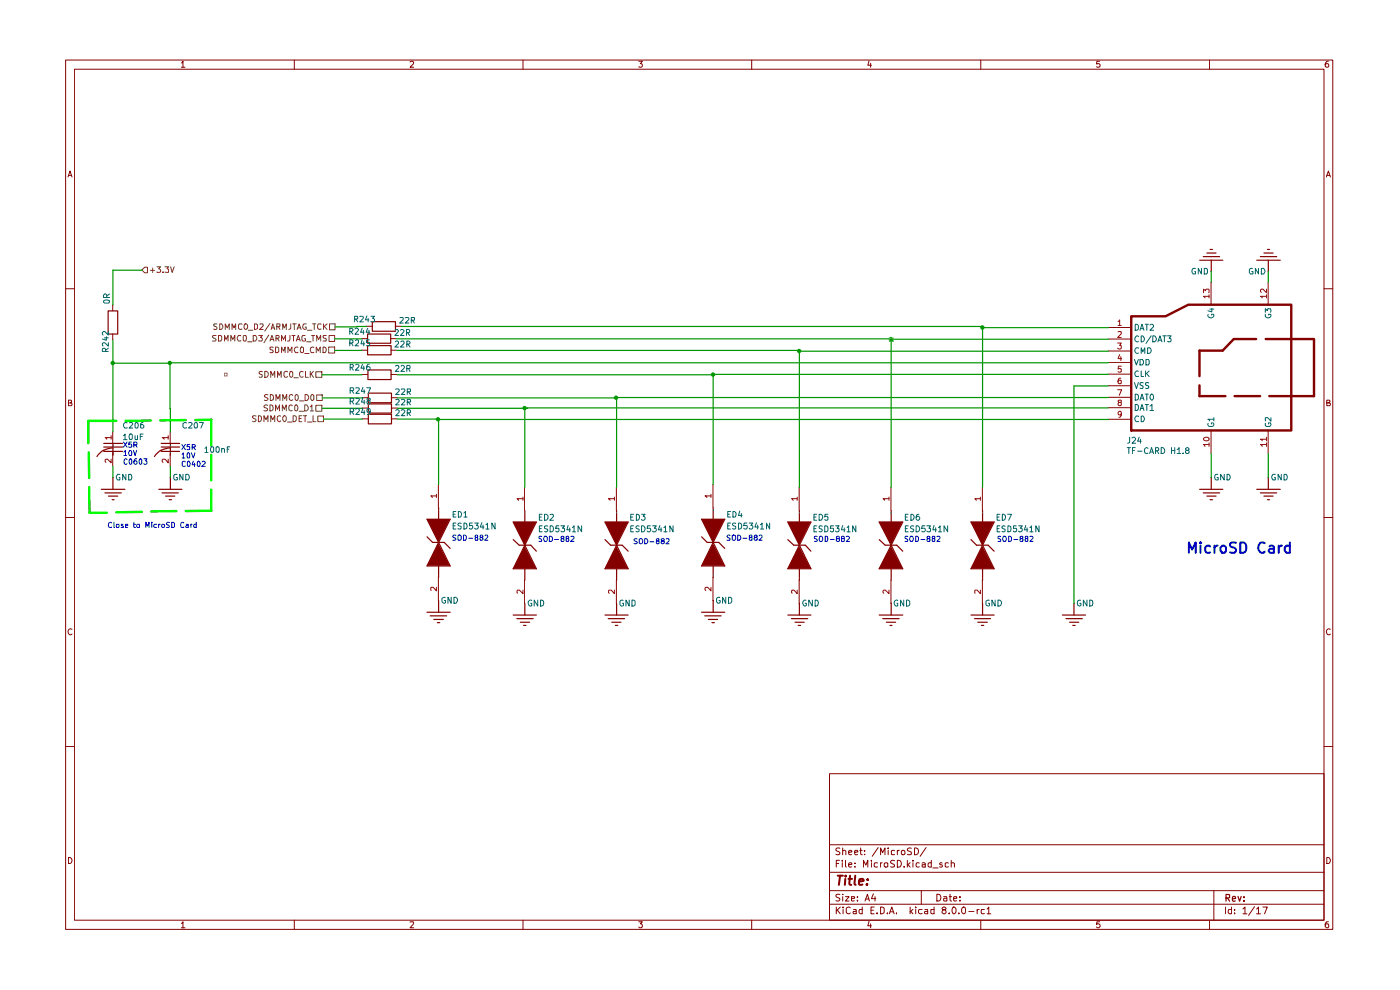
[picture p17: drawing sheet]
<svg xmlns="http://www.w3.org/2000/svg" width="297mm" height="210mm" viewBox="0 0 297 210" stroke-linecap="round" stroke-linejoin="round" font-family="sans-serif">
<g fill="none" stroke="#840000" stroke-width=".21">
<path d="M13.9 12.7h268.8v184.4h-268.8zM15.8 14.7h265.1v180.5h-265.1zM38.5 13.3h.1l.2-.3v1.3M38.5 14.3h.7M62.4 12.7v2M87 13.2l.5-.2 .3 .2-.1 .4-.7 .7h.8M110.9 12.7v2M135.5 13h.8l-.5 .5 .4 .1v.6h-.7M159.5 12.7v2M184.4 12.9l-.3 .9h.8M184.7 13.4v.9M208.1 12.7v2"/>
<path d="M233.3 13h-.6l-.1 .6h.7v.6h-.7M256.6 12.7v2M281.8 13a.71 .71 0 0 0-.7 .5 .71 .71 0 0 0 .3 .8l.4-.1v-.6l-.4-.1-.3 .3M14.4 37.5l.5-1.2 .4 1.2M14.5 37.2h.7M281.4 37.5l.4-1.2 .4 1.2M281.5 37.2h.6M13.9 61.3h1.9M280.9 61.3h1.8M14.5 85.5h.4l.3-.3-.2-.3h-.5v1.2h.6l.2-.5-.4-.1M281.5 85.5h.4l.2-.3-.1-.3h-.5v1.2h.6l.1-.5-.3-.1M13.9 109.8h1.9"/>
<path d="M280.9 109.8h1.8M15.3 133.5a.59 .59 0 0 0-.9 .5 .59 .59 0 0 0 .8 .6l.1-.1M282.2 133.5a.59 .59 0 0 0-.8 .5 .59 .59 0 0 0 .7 .6l.1-.1M13.9 158.4h1.9M280.9 158.4h1.8M176 164.1h104.9v31.1h-104.9zM176 179.2h104.9M178.2 180l-.6-.1-.3 .2 .1 .4 .8 .4-.1 .3h-.8M178.8 179.9v1.4M182.6 179.9v1.2l.3 .2M186.3 179.8l-1.3 1.8M188.4 179.9v.1"/>
<path d="M193.3 180a.6 .6 0 0 0-.8 .1l.1 .4 .7 .3v.4h-.8M194 179.9a.73 .73 0 0 1 .9 .7 .73 .73 0 0 1-.9 .7zM196.5 179.8l-1.3 1.8M14.5 181.9a.65 .65 0 0 1 .8 .6 .65 .65 0 0 1-.8 .7zM38.5 195.9l.3-.4v1.3M38.5 196.8h.7M62.4 195.2v1.9M87 195.6l.7-.1 .1 .3-.8 1h.8M110.9 195.2v1.9M135.5 195.5h.8l-.5 .5 .5 .2-.1 .5-.5 .1-.2-.2M159.5 195.2v1.9M176 191.8h104.9"/>
<path d="M176 188.9h104.9M176 185h104.9M177.4 192.4v1.4M177.4 183.2h.5M177.6 193l.7 .8M178.1 182.5h-.7v1.4M178.2 189.8h-.8l-.1 .3 .8 .4 .1 .4-.3 .2-.6-.1M178.3 192.4l-.9 .8M178.7 182.5v.2M178.7 183v.9M178.8 189.7v.1M178.8 180.5l.4-.1 .2 .1v.8"/>
<path d="M178.8 190.2v.9M178.9 192.4v.2M178.9 192.9v.9M179.4 190.2h.7l-.7 .9h.7M179.4 182.5v1.3l.1 .1M180 183.4l.7-.1-.2-.3-.5 .2v.6l.3 .1 .3-.1M180 180.8l.7-.1-.2-.3-.5 .1v.6l.3 .2 .3-.1M180.4 192.6l-.4-.2-.5 .3 .1 1 .4 .1 .4-.1M180.6 190.6l.7-.1-.1-.3h-.6v.8h.6M181.1 192.9h.5v.9M181.3 180.8l.7-.1-.2-.3h-.3l-.2 .1v.6l.2 .2 .4-.1M181.4 183.8v.1"/>
<path d="M181.4 183.1v.1M181.6 193.2l-.5 .1-.1 .2 .1 .3h.5M181.9 191v.1M181.9 190.2v.2M182.4 180.4h.5M182.9 192.9h-.5l-.2 .7a.45 .45 0 0 0 .7 .2M182.9 192.4v1.4M183.2 183.9v-1.4l.5 1 .4-1v1.4M183.4 181.2v.1M183.4 180.5h.1M183.5 191.1l.5-1.4 .4 1.4M183.7 190.7h.7"/>
<path d="M184.4 195.4l-.3 1h.8M184.7 196v.8M184.8 193.1h.5M184.9 182.5v.2M184.9 183v.9M185.3 189.6l-.4 1h.9M185.5 192.4h-.7v1.4h.7M185.6 190.2v.9M186 193.7v.1M186.1 183.1l-.4-.1-.2 .3v.5h.6M186.8 192.4h.3l.5 .3v.8l-.5 .3h-.3zM186.8 181.3v-1.4l.4 1 .5-1v1.4"/>
<path d="M186.8 183v.9M187.1 183l-.3 .1v.2M187.7 183.1h.6v.7h-.6zM188.3 193.7v.1M188.4 180.4v.9M188.7 193.8l.5-1.4 .5 1.4M188.8 193.4h.7M189.8 182.6l-.6-.1-.3 .2 .1 .4 .8 .4-.1 .3h-.8M189.8 180.5h-.7v.7h.7M190.2 193.7v.1M190.4 182.5a.73 .73 0 0 1 .8 .7 .73 .73 0 0 1-.8 .7zM190.4 180.4v.9"/>
<path d="M190.8 180.4l-.4 .2M191.3 180.5h.6v.7h-.6zM191.8 183.8v.1M192.5 182.5v1.4M192.7 183.4l.4 .5M193.1 192.4v1.4M193.1 183l-.6 .5M193.2 193.3l.5 .5M193.7 182.5v.2M193.7 192.9l-.6 .5M193.7 183v.9M194.3 192.4v.2"/>
<path d="M194.3 192.9v.9M195 183.1l-.4-.1-.3 .3 .1 .5h.6M195.4 188.9v2.9M195.6 192.9h-.6l-.1 .7a.52 .52 0 0 0 .7 .2M195.6 183.1l.4-.1 .3 .2v.7M196.2 192.9h.5l.1 .9M196.3 183.3l-.7 .1v.4h.7M196.8 193.2l-.6 .1-.1 .2 .3 .3h.4M197.6 183.1l-.5-.1-.2 .3 .1 .5h.6M197.6 182.5v1.4M197.9 184.1h1.1M198.2 192.9l-.7 .1v.7l.2 .1h.5"/>
<path d="M198.2 192.4v1.4M198.7 189.7a.73 .73 0 0 1 .9 .7 .73 .73 0 0 1-.9 .7zM199.8 183.1l-.3-.1-.2 .3 .1 .1h.4l.1 .4-.1 .1-.5-.1M200.2 190.2h.6l.1 .9M200.2 193l-.4-.3 .4-.3h.2l.3 .3-.3 .3a.45 .45 0 0 0-.6 .4 .45 .45 0 0 0 .6 .4l.3-.2-.3-.6M200.9 190.5l-.7 .1v.4h.7M201.2 183.1h-.7v.7h.7M201.4 193.7v.1M201.4 190.2h.5M201.5 189.7v1.3l.4 .1M201.8 183.1l.4-.1 .3 .2v.7M201.8 182.5v1.4"/>
<path d="M202.1 192.5l.4-.1a.8 .8 0 0 1 .3 .8 .8 .8 0 0 1-.5 .6 .97 .97 0 0 1-.2-1.3zM202.3 190.6l.7-.1-.1-.3h-.5l-.1 .2v.6l.2 .1 .4-.1M203.4 193.7v.1M203.7 191v.1M203.7 190.2v.2M204.1 192.7l.3-.3a.83 .83 0 0 1 .1 1.4h-.2a.9 .9 0 0 1-.2-1.1zM205.5 193.3h1.1M207.3 192.9v.9M207.7 192.9h-.2l-.2 .3M208.1 195.2v1.9M208.8 192.9h-.6l-.1 .3 .1 .6h.6M209.4 192.8l.4-.4v1.4"/>
<path d="M209.4 193.8h.8M233.3 195.5h-.6l-.1 .6 .2-.1h.3l.3 .2v.3l-.3 .3h-.3l-.2-.2M256.6 195.2v1.9M257.5 188.9v6.3M260 192.4v1.4M261.2 192.9h-.5l-.1 .3v.4l.2 .2h.4M261.2 192.4v1.4M261.9 193.7v.1M261.9 192.9v.2M263.7 192.8l.4-.4v1.4M263.7 193.8h.8M266.1 192.3l-1.2 1.9"/>
<path d="M266.6 192.8l.4-.4v1.4M266.6 193.8h.8M267.9 192.4h1l-.6 1.4M281.5 181.9a.65 .65 0 0 1 .7 .6 .65 .65 0 0 1-.7 .7zM281.8 195.5h-.4l-.3 .5v.5l.3 .3 .4-.1v-.7h-.4l-.3 .2"/>
</g>
<path d="M148.8 110.1h4.9l-2.4 5zM148.8 113.9l1.2 1.2h2.5l1.2 1.2M151.3 115.1l2.4 5h-4.9zM151.3 107.7v2.4M151.3 120.1v2.4M260.1 190.5l.7-.1 .1-.6-.8-.1v1.5M260.4 190.5l.5 .7M261.4 190.7l.7-.1-.1-.4h-.5l-.1 .7 .2 .3 .4-.1M262.6 190.2l.4 1 .3-1M263.9 191v.2M263.9 190.2v.2" fill="none" stroke="#840000" stroke-width=".25"/>
<path d="M177.7 185.8h1.1M178.2 185.8l-.2 1.9M179.3 186.4l-.1 1.3M179.4 185.8v.1M180 186.4h.8M180.3 185.8l-.1 1.6 .4 .3M181.4 185.8l-.1 1.6 .2 .3M182.2 187l1-.1-.1-.4a.6 .6 0 0 0-.8 .2v.9h.7M184 187.5l-.1 .2-.1-.1 .2-.1-.1 .2M184.1 186.5v.2" fill="none" stroke="#840000" stroke-width=".42"/>
<g fill="#840000">
<path d="M151.3 115.3l2.4 4.7h-4.9z"/>
<path d="M148.8 110.1h4.9l-2.4 4.9z"/>
</g>
<path d="M151.3 102.7v4.9M151.3 122.5v4.9" fill="none" stroke="#840000" stroke-width=".21"/>
<path d="M151.3 108.2h.1M151.3 122h.1" fill="none" stroke="#006464" stroke-width=".21"/>
<path d="M150.8 105.2h-1.2l.4 .3M150.8 104.9v.6M150.8 124.6v.7l-.6-.7h-.5l-.1 .2v.3l.1 .2" fill="none" stroke="#a90000" stroke-width=".21"/>
<path d="M128.3 110.7h5l-2.5 4.9zM128.3 114.5l1.2 1.1h2.5l1.3 1.3M130.8 115.6l2.5 5h-5zM130.8 108.3v2.4M130.8 120.6v2.5" fill="none" stroke="#840000" stroke-width=".25"/>
<g fill="#840000">
<path d="M130.8 115.9l2.4 4.7h-4.9z"/>
<path d="M128.3 110.7h4.9l-2.4 4.9z"/>
</g>
<path d="M76.7 71.8h1.2M77.7 69.2h1.2M82.8 71.8h1.3M83.9 69.2h1.2M130.8 103.3v4.9M130.8 128h.1M130.8 123.1v4.9M151.3 127.4h.1M169.5 128h.1M189 128h.1M208.4 128h.1M227.8 128h.1" fill="none" stroke="#840000" stroke-width=".21"/>
<g fill="none" stroke="#006464" stroke-width=".21">
<path d="M130.8 108.8h.1M130.8 122.6h.1M132.2 127.4a.45 .45 0 0 0-.7 .1v.7l.4 .4 .4-.2v-.4h-.3M133.5 127.3v1.3l-.7-1.3v1.3M134.1 127.3h.3l.3 .2v.7l-.3 .4h-.3zM152.7 126.8a.46 .46 0 0 0-.7 .2v.6l.2 .3 .3 .1 .3-.2v-.4h-.3M154 126.7v1.3l-.7-1.3v1.3M154.6 126.7h.3l.3 .3v.6l-.3 .4h-.3zM171 127.4a.56 .56 0 0 0-.7 .5 .56 .56 0 0 0 .7 .6l.1-.5h-.3M172.3 127.3v1.3l-.7-1.3v1.3M172.9 127.3a.64 .64 0 0 1 .7 .6 .64 .64 0 0 1-.7 .7zM190.5 127.4a.58 .58 0 0 0-.8 .5 .58 .58 0 0 0 .8 .6v-.5h-.2"/>
<path d="M191.7 127.3v1.3l-.7-1.3v1.3M192.3 127.3l.7 .2v.7a.52 .52 0 0 1-.7 .4zM209.8 127.4l-.2-.1-.4 .2v.7l.4 .4 .3-.2v-.4h-.2M211.1 127.3v1.3l-.7-1.3v1.3M211.7 127.3a.65 .65 0 0 1 .8 .6 .65 .65 0 0 1-.8 .7zM229.2 127.4a.61 .61 0 0 0-.7 .3 .61 .61 0 0 0 .1 .7l.4 .2 .2-.1 .1-.5h-.2M230.6 127.3v1.3l-.8-1.3v1.3M231.2 127.3a.64 .64 0 0 1 .7 .6 .64 .64 0 0 1-.7 .7z"/>
</g>
<path d="M130.3 105.8h-1.2l.3 .3M130.3 105.4v.7M130.3 125.2v.7l-.6-.7h-.5l-.1 .1v.4l.1 .2" fill="none" stroke="#a90000" stroke-width=".21"/>
<g fill="none" stroke="#840000" stroke-width=".25">
<path d="M78 70.9h4.9v1.9h-4.9zM79 68.2h4.9v2.1h-4.9zM128.3 130.5h5M129 131.2h3.5M129.8 132h1.9M130.6 132.7h.5M130.8 128v2.5M148.8 129.9h4.9M149.5 130.6h3.5M150.3 131.4h1.9M151 132.1h.5M151.3 127.4v2.5"/>
<path d="M167.1 130.5h4.9M167.9 131.2h3.5M168.7 132h1.9M169.3 132.7h.5M169.6 128v2.5M186.5 130.5h5M187.3 131.2h3.4M188 132h2M188.8 132.7h.4M189.1 128v2.5M206 130.5h4.9M206.8 131.2h3.3"/>
<path d="M207.4 132h2.1M208.2 132.7h.5M208.4 128v2.5M225.4 130.5h4.9M226.1 131.2h3.5M226.9 132h1.9M227.6 132.7h.5M227.8 128v2.5"/>
</g>
<path d="M30.1 57.3l.6-.6h.6v1.2h-.6z" fill="#fff"/>
<path d="M30.7 56.7h.6v1.2h-.6l-.6-.6zM31.9 57.4h.9M32.4 56.8v1M33.3 56.6h.8l-.5 .4 .5 .3v.3l-.2 .2-.6-.1M34.6 57.7v.1M35 56.6h.8l-.4 .4 .4 .2v.5h-.8M36.2 56.6l.3 1.2 .5-1.2" fill="none" stroke="#725600" stroke-width=".21"/>
<path d="M22.9 65.9h2.1v5h-2.1zM34.2 95.5l-.7 .4-.7 .9M34.2 94.8h3.9M34.2 94.1h3.9M34.2 95.8h3.9M36.1 94.1v.7M36.1 95.1v1.4M36.2 95l-1.2 .2-.8 .3" fill="none" stroke="#840000" stroke-width=".25"/>
<path d="M23.9 64.6v1.3M23.9 70.8v1.3M36.1 91.6v2.4M36.1 96.5v2.4" fill="none" stroke="#840000" stroke-width=".21"/>
<path d="M36.1 94.6h.1M36.1 96h.1" fill="none" stroke="#006464" stroke-width=".21"/>
<path d="M35.7 92.8h-1.3l.4 .4M35.7 97.4v.8l-.7-.8h-.4l-.2 .2v.3l.2 .2M35.7 92.4v.8" fill="none" stroke="#a90000" stroke-width=".21"/>
<path d="M67 86h1.3v1.2h-1.3z" fill="#fff"/>
<path d="M56.8 86l-.5-.1-.3 .2 .2 .4 .5 .2v.4h-.7M57.3 85.9a.64 .64 0 0 1 .7 .6 .64 .64 0 0 1-.7 .7zM58.5 87.2v-1.3l.4 .9 .4-.9v1.3M59.9 87.2v-1.3l.4 .9 .4-.9v1.3M62 86.1l-.2-.2a.65 .65 0 0 0-.6 .6 .65 .65 0 0 0 .6 .7l.2-.1M62.8 85.9a.68 .68 0 0 1 .4 .6 .68 .68 0 0 1-.4 .7l-.3-.3v-.8zM63.5 87.2h.9M64.6 85.9a.65 .65 0 0 1 .8 .6 .65 .65 0 0 1-.8 .7zM65.8 86.3l.4-.4v1.3M65.8 87.2h.7M67 86h1.3v1.2h-1.3z" fill="none" stroke="#725600" stroke-width=".21"/>
<path d="M69.8 71.2h1.2v1.2h-1.2z" fill="#fff"/>
<g fill="none" stroke="#725600" stroke-width=".21">
<path d="M45.8 71.2h-.6l-.1 .1 .2 .4h.3l.2 .3-.1 .3h-.6M46.3 71.2h.6l.1 .2v.7l-.1 .2h-.6zM47.6 72.3v-1.1l.4 .8 .4-.8v1.1M49 72.3v-1.1l.4 .8 .4-.8v1.1M51.1 71.2h-.1a.66 .66 0 0 0-.6 .4 .66 .66 0 0 0 .2 .7h.5M51.8 71.2h.4l.1 .7-.2 .4h-.3l-.2-.2v-.8zM52.5 72.5h1M53.7 71.2h.5l.2 .2 .1 .4-.3 .5h-.5zM54.9 71.2h.8l-.5 .4 .5 .2-.1 .5h-.7M57 71.1l-1 1.6M57.3 72.3l.4-1.1 .4 1.1M57.4 72h.5"/>
<path d="M58.5 71.7h.5l.2-.4-.2-.1h-.5v1.1M58.8 71.7l.4 .6M59.7 72.3v-1.1l.4 .8 .5-.8v1.1M61.5 71.2v.8l-.2 .3h-.3M61.9 71.2h.7M62.3 71.2v1.1M62.9 72.3l.4-1.1 .4 1.1M62.9 72h.6M64.7 71.2h-.5l-.2 .2v.7l.2 .2h.6v-.5h-.2M65.1 72.5h.9M66.1 71.2h.7M66.4 71.2v1.1"/>
<path d="M67.2 72.3v-1.1l.4 .8 .4-.8v1.1M69.2 71.2h-.6l-.1 .1 .1 .4 .6 .2v.4h-.7M69.8 71.2h1.2v1.2h-1.2z"/>
</g>
<path d="M67 78.9h1.3v1.1h-1.3z" fill="#fff"/>
<g fill="none" stroke="#725600" stroke-width=".21">
<path d="M55.7 78.9h-.7v.4l.6 .2 .1 .1-.3 .4h-.4M56.2 78.8a.65 .65 0 0 1 .7 .6 .65 .65 0 0 1-.7 .6zM61 78.9h-.1a.45 .45 0 0 0-.7 .1l.1 .8a.37 .37 0 0 0 .3 .3 .37 .37 0 0 0 .4-.2M61.5 78.9l.3-.1 .3 .2v.8l-.3 .2a.77 .77 0 0 1-.3-1.1zM64.3 78.9l-.3-.1a.6 .6 0 0 0-.5 .7 .6 .6 0 0 0 .7 .5l.1-.1M64.8 78.8v1.2h.6M65.8 78.8v1.2M66 79.3l.5 .7M66.5 78.8l-.7 .7M67 78.9h1.3v1.1h-1.3zM57.4 80v-1.2l.5 .8 .4-.8v1.2M58.9 80v-1.2l.3 .8 .4-.8v1.2"/>
<path d="M62.4 80.1h.9"/>
</g>
<path d="M67.4 88.3h1.2v1.1h-1.2z" fill="#fff"/>
<g fill="none" stroke="#725600" stroke-width=".21">
<path d="M54.3 88.3h-.7l-.1 .2 .6 .4 .2 .3-.2 .2h-.6M54.8 88.2a.64 .64 0 0 1 .7 .6 .64 .64 0 0 1-.7 .6zM56 89.4v-1.2l.4 .8 .4-.8v1.2M57.4 89.4v-1.2l.5 .8 .4-.8v1.2M59.6 88.3l-.3-.1a.6 .6 0 0 0-.5 .7 .6 .6 0 0 0 .7 .5l.1-.1M60.1 88.3l.2-.1a.68 .68 0 0 1 .5 .6 .68 .68 0 0 1-.5 .6 .81 .81 0 0 1-.2-1.1zM61 89.5h.9M62.2 88.2h.3l.4 .2v.7l-.4 .3h-.3zM63.5 88.8h.4M64 88.2h-.5v1.2h.5M64.4 88.2h.7M64.7 88.2v1.2"/>
<path d="M65.2 89.5h1M66.4 88.2v1.2h.6M67.4 88.3h1.2v1.1h-1.2z"/>
</g>
<path d="M67.2 83.8h1.2v1.2h-1.2z" fill="#fff"/>
<path d="M56.8 83.8l-.5-.1-.2 .2 .1 .3 .6 .4-.2 .4-.5-.1M57.4 83.7a.64 .64 0 0 1 .6 .6 .64 .64 0 0 1-.6 .7zM58.5 85v-1.3l.5 .9 .4-.9v1.3M60 85v-1.3l.4 .9 .4-.9v1.3M62.1 83.9l-.3-.2a.65 .65 0 0 0-.5 .6 .65 .65 0 0 0 .5 .7l.3-.2M62.9 83.7a.68 .68 0 0 1 .4 .6 .68 .68 0 0 1-.4 .7l-.3-.3v-.8zM63.5 85h1M64.7 83.7a.65 .65 0 0 1 .8 .6 .65 .65 0 0 1-.8 .7zM66 83.9l.3-.2 .3 .2v.8l-.3 .3a.72 .72 0 0 1-.3-1.1zM67.2 83.8h1.2v1.2h-1.2z" fill="none" stroke="#725600" stroke-width=".21"/>
<path d="M69.7 73.6h1.3v1.3h-1.3z" fill="#fff"/>
<path d="M57.9 73.7h-.6v.3l.6 .5v.3h-.6M58.5 73.6h.3l.3 .3v.6l-.1 .3h-.5zM59.7 74.8v-1.2l.4 .9 .4-.9v1.2M61.1 74.8v-1.2l.4 .9 .4-.9v1.2M63.2 73.7a.61 .61 0 0 0-.8 .3 .61 .61 0 0 0 .3 .8l.5-.1M63.8 73.7l.3-.1 .3 .3v.7l-.2 .2-.4-.1zM64.6 75h1M66.6 73.7l-.3-.1a.67 .67 0 0 0-.5 .5 .67 .67 0 0 0 .3 .7l.5-.1M67.1 74.8v-1.2l.4 .9 .4-.9v1.2M68.5 73.6a.66 .66 0 0 1 .7 .4 .66 .66 0 0 1-.2 .8h-.5zM69.7 73.6h1.3v1.3h-1.3z" fill="none" stroke="#725600" stroke-width=".21"/>
<path d="M69.9 68.7h1.2v1.3h-1.2z" fill="#fff"/>
<g fill="none" stroke="#725600" stroke-width=".21">
<path d="M46 68.7h-.6l-.1 .2 .1 .3 .6 .3v.3h-.7M46.6 68.7h.4a.66 .66 0 0 1 .3 .8 .66 .66 0 0 1-.7 .4zM47.8 69.9v-1.2l.4 .8 .4-.8v1.2M49.2 69.9v-1.2l.5 .8 .3-.8v1.2M51.3 68.8l-.5-.1-.2 .3v.6a.55 .55 0 0 0 .7 .2M51.9 68.7h.2a.62 .62 0 0 1 .5 .6 .62 .62 0 0 1-.5 .6 .84 .84 0 0 1-.2-1.2zM52.7 70.1h.9M54 68.7h.4l.2 .3v.6l-.4 .3h-.2zM55.2 68.8l.5-.1 .1 .3-.7 .9h.7M57.3 68.6l-1.1 1.6M57.5 69.9l.4-1.2 .4 1.2M57.6 69.5h.6"/>
<path d="M58.7 69.3l.7-.1v-.4l-.7-.1v1.2M59 69.3l.4 .6M60 69.9v-1.2l.3 .8 .4-.8v1.2M61.7 68.7v1l-.4 .2M62.1 68.7h.8M62.4 68.7v1.2M63 69.9l.5-1.2 .4 1.2M63.2 69.5h.6M65 68.7h-.5a.61 .61 0 0 0-.3 .8 .61 .61 0 0 0 .8 .3v-.4h-.3M65.2 70.1h1M66.3 68.7h.7M66.7 68.7v1.2"/>
<path d="M68.1 68.8l-.5-.1a.61 .61 0 0 0-.3 .8 .61 .61 0 0 0 .8 .3M68.6 68.7v1.2M68.8 69.2l.6 .7M69.4 68.7l-.8 .7M69.9 68.7h1.2v1.3h-1.2z"/>
</g>
<g fill="none" stroke="#840000" stroke-width=".25">
<path d="M22 95.5l-.7 .4-.7 .9M22 94.8h4M22 94.1h4M22 95.8h4M24 94.1v.7M24 95.1v1.4M24 95l-1.2 .2-.8 .3M21.5 103.8h5M22.3 104.6h3.4M23 105.2h2M23.8 106h.4M24 101.3v2.5"/>
<path d="M33.7 103.8h4.9M34.4 104.6h3.4M35.1 105.2h2M35.9 106h.5M36.1 101.3v2.5M206 110.7h4.9l-2.5 4.9zM206 114.5l1.2 1.1h2.4l1.3 1.3M208.4 115.6l2.5 5h-4.9zM208.4 108.3v2.4M254.5 103.8h4.9M255.3 104.6h3.4M256 105.2h2"/>
<path d="M256.7 106h.5M257 101.3v2.5M266.6 103.8h5M267.4 104.6h3.4M268.1 105.2h2M268.9 106h.4M269.1 101.3v2.5M208.4 120.6v2.5"/>
</g>
<path d="M23.9 91.6v2.4M23.9 96.5v2.4M23.9 101.3h.1M36.1 101.3h.1M256.9 101.3h.1M269 101.3h.1" fill="none" stroke="#840000" stroke-width=".21"/>
<g fill="none" stroke="#006464" stroke-width=".21">
<path d="M24 94.6h.1M24 96h.1M25.4 100.6h-.5l-.2 .5 .2 .7h.5v-.5h-.1M26.7 100.6v1.2l-.7-1.2v1.2M27.3 100.6a.66 .66 0 0 1 .7 .5 .66 .66 0 0 1-.3 .7h-.4zM37.5 100.6h-.5l-.1 .3v.7l.1 .2 .6-.1v-.4h-.2M38.8 100.6v1.2l-.7-1.2v1.2M39.4 100.6h.5l.2 .3 .1 .4-.3 .5h-.5zM258.4 100.6a.66 .66 0 0 0-.7 .5 .66 .66 0 0 0 .2 .7l.5-.1v-.4h-.2M259.7 100.6v1.2l-.8-1.2v1.2M260.3 100.6a.66 .66 0 0 1 .7 .5 .66 .66 0 0 1-.3 .7h-.4zM270.5 100.6h-.5l-.2 .5 .2 .7h.5v-.5h-.1"/>
<path d="M271.8 100.6v1.2l-.7-1.2v1.2M272.4 100.6a.66 .66 0 0 1 .7 .5 .66 .66 0 0 1-.3 .7h-.4z"/>
</g>
<path d="M23.6 92.8h-1.3l.3 .2v.2M23.6 97.4v.8l-.8-.8h-.3l-.2 .2v.3l.2 .2M23.6 92.4v.8" fill="none" stroke="#a90000" stroke-width=".21"/>
<g fill="#840000">
<path d="M208.4 115.9l2.5 4.7h-5z"/>
<path d="M205.9 110.7h5l-2.5 4.9z"/>
</g>
<path d="M208.4 103.3v4.9M208.4 123.1v4.9" fill="none" stroke="#840000" stroke-width=".21"/>
<path d="M208.4 108.8h.1M208.4 122.6h.1" fill="none" stroke="#006464" stroke-width=".21"/>
<path d="M208 105.8h-1.2l.3 .3M208 105.4v.7M208 125.2v.7l-.7-.7-.5 .1 .1 .6" fill="none" stroke="#a90000" stroke-width=".21"/>
<path d="M186.5 110.7h5l-2.4 4.9zM186.5 114.5l1.3 1.1h2.4l1.3 1.3M189.1 115.6l2.4 5h-5zM189.1 108.3v2.4M189.1 120.6v2.5" fill="none" stroke="#840000" stroke-width=".25"/>
<g fill="#840000">
<path d="M189 115.9l2.5 4.7h-5z"/>
<path d="M186.5 110.7h5l-2.5 4.9z"/>
</g>
<g fill="none" stroke="#840000" stroke-width=".21">
<path d="M256.9 57.6h.1M256.9 59.8v4.9M269 57.6h.1M269 59.8v4.9M235.1 69.5h4.9M235.1 71.9h4.9M235.1 74.5h4.9M235.1 76.9h4.9M235.1 79.4h4.9M235.1 81.8h4.9M235.1 84.3h4.9M235.1 86.5h4.9"/>
<path d="M235.1 88.9h4.9M256.9 91.2v5M269 91.2v5M189 103.3v4.9M189 123.1v4.9"/>
</g>
<g fill="none" stroke="#006464" stroke-width=".21">
<path d="M253.6 56.9h-.5l-.2 .5 .2 .7h.5v-.5h-.2M254.9 56.9v1.2l-.7-1.2v1.2M255.5 56.9h.5l.2 .3v.7l-.2 .2h-.5zM265.7 56.9h-.4l-.3 .3v.7l.3 .2 .5-.1v-.4h-.2M267 56.9v1.2l-.7-1.2v1.2M267.6 56.9h.5l.2 .3v.4l-.2 .5h-.5zM240.7 76.2l.4 1.2 .4-1.2M240.8 68.8a.52 .52 0 0 1 .7 .3v.6a.52 .52 0 0 1-.7 .4zM241.5 71.4v-.1a.58 .58 0 0 0-.8 .6 .58 .58 0 0 0 .8 .5M241.5 73.9l-.5-.1a.61 .61 0 0 0-.2 .8 .61 .61 0 0 0 .7 .3M241.5 78.8a.61 .61 0 0 0-.8 .3 .61 .61 0 0 0 .3 .8l.5-.1M241.8 70.1l.5-1.3 .4 1.3"/>
<path d="M241.8 76.2h.6l.1 .3 .1 .4-.2 .5h-.6zM242 69.7h.6M242.1 71.2a.64 .64 0 0 1 .7 .7 .64 .64 0 0 1-.7 .6zM242.1 75v-1.2l.3 .8 .5-.8v1.2M242.1 78.7v1.2h.5M242.9 68.8h.7M243 78.7v1.2M243.1 76.2h.5l.2 .3v.7l-.2 .2h-.5zM243.2 79.2l.6 .7M243.3 68.8v1.3M243.5 73.8h.5a.66 .66 0 0 1 .2 .8 .66 .66 0 0 1-.7 .4zM243.8 78.7l-.8 .7"/>
<path d="M244 69l.5-.2 .2 .2-.1 .4-.6 .7h.7M244.2 71.2l-1.1 1.6M244.6 71.2a.65 .65 0 0 1 .7 .7 .65 .65 0 0 1-.7 .6zM245.7 72.5l.4-1.3 .4 1.3M245.7 72.2h.6M246.7 71.2h.7M247 71.2v1.3M247.7 71.2h.7l-.4 .5 .4 .3v.4h-.7M256.3 66.7l-.1 .1a.64 .64 0 0 0 .7 .6 .64 .64 0 0 0 .6-.6l-.1-.1h-.4v.1M256.7 65.6h.8M257.1 65.4v.8l-.9-.3M268.4 66.7v.5a.61 .61 0 0 0 .8 .2 .61 .61 0 0 0 .3-.7h-.4v.1"/>
<path d="M268.4 66.2v-.7l.5 .4v-.4h.6v.7M240.7 81.1l.4 1.3 .4-1.3M240.8 83.6a.52 .52 0 0 1 .7 .3v.6a.52 .52 0 0 1-.7 .4zM240.8 85.8l.7 .3v.6a.52 .52 0 0 1-.7 .4zM241.5 88.3h-.5l-.3 .5 .3 .6h.5M241.8 84.9l.5-1.3 .4 1.3M241.8 87.1l.5-1.3 .4 1.3M242 84.4h.6M242 86.7h.6M242.1 88.3a.66 .66 0 0 1 .7 .4 .66 .66 0 0 1-.3 .7h-.4zM242.5 81.2h-.7v.5l.6 .1 .1 .2-.1 .3h-.6M242.9 83.6h.7"/>
<path d="M242.9 85.8h.7M243.3 83.6v1.3M243.3 85.8v1.3M243.7 81.2h-.7v.5l.6 .1 .1 .2-.1 .3h-.6M244 86.1l.4-.3v1.3M244 87.1h.7M244.1 83.7h.1a.6 .6 0 0 1 .6 .4 .6 .6 0 0 1-.2 .7l-.2 .1a.75 .75 0 0 1-.3-1.2zM256.3 89.8l-.1 .3 .4 .4h.6l.2-.2 .1-.3-.2-.3h-.3v.3M257.5 88.9h-1.3l.4 .2v.2M257.5 88.6v.7M268.4 89.8v.5l.3 .2h.7a.52 .52 0 0 0 .1-.8h-.4v.3M269.6 88.6v.8l-.7-.8-.5 .1 .1 .6"/>
<path d="M189.1 108.8h.1M189 122.6h.1"/>
</g>
<g fill="none" stroke="#a90000" stroke-width=".21">
<path d="M237.1 72.8h.8l-.4 .5 .4 .1v.5l-.2 .1-.6-.1M237.2 68.2l.3-.3v1.1M237.2 70.4h.7v.4l-.8 .8h.8M237.2 69h.7M237.5 75.2l-.3 .9h.7M237.8 75.6v.9M237.9 77.7h-.6l-.1 .6h.7v.6h-.7M255.3 62.1v-.8l.4 .4 .2-.4h.5v.8M256.5 62.9h-1.2l.3 .3M256.5 62.5v.7M268.7 62.9h-1.3l.4 .1v.2M268.7 61.3v.8l-.8-.8h-.3l-.2 .2v.3l.2 .2"/>
<path d="M268.7 62.5v.7M237.1 82.7h.8l-.5 1.2M237.4 85.4l-.2-.4 .2-.1h.4l.1 .3-.2 .2h-.3l-.2 .2 .2 .5 .5-.1v-.5l-.2-.1M237.8 80.2l-.4 .1-.2 .8 .2 .3 .5-.1v-.6l-.5-.1-.2 .3M237.9 87.8l-.1 .2h-.4l-.2-.5 .2-.3 .5 .2v.8l-.2 .2-.3 .1M255.4 92.9a.94 .94 0 0 1 1.1 0l-.1 .4a.66 .66 0 0 1-1.1-.2zM256.5 94.3h-1.2l.3 .4M256.5 93.9v.8M268.7 94.3h-1.3l.4 .4M268.7 93.2h-1.3l.4 .1v.2M268.7 92.7v.8M268.7 93.9v.8"/>
<path d="M188.6 105.8h-1.3l.4 .3M188.6 105.4v.7M188.6 125.2v.7l-.8-.7h-.3l-.2 .1v.4l.2 .2"/>
</g>
<g fill="none" stroke="#840000" stroke-width=".25">
<path d="M254.5 55.2h4.9M255.3 54.4h3.4M256 53.7h2M256.7 52.9h.5M257 55.2v2.5M266.6 55.2h5M267.4 54.4h3.4M268.1 53.7h2M268.9 52.9h.4M269.1 55.2v2.5M167.1 110.7h4.9l-2.4 4.9zM167.1 114.5l1.3 1.1h2.5l1.1 1.3"/>
<path d="M169.6 115.6l2.4 5h-4.9zM169.6 108.3v2.4M169.6 120.6v2.5"/>
</g>
<path d="M240 67.1h7.3l4.8-2.5h21.8v26.7h-33.9zM266.5 71.9h-4.8l-2.3 2.5h-4.9v5.4M268.5 71.9h10.3v12.1h-9.5M254.5 81.7v2.3h5.5M261.9 84h5.4" fill="none" stroke="#840000" stroke-width=".51"/>
<g fill="#840000">
<path d="M169.5 115.9l2.5 4.7h-4.9z"/>
<path d="M167.1 110.7h4.9l-2.5 4.9z"/>
</g>
<path d="M169.5 103.3v4.9M93 127.4h.1M169.5 123.1v4.9" fill="none" stroke="#840000" stroke-width=".21"/>
<path d="M169.6 108.8h.1M94.4 126.8l-.2-.1-.4 .3v.6l.4 .4 .3-.2v-.4h-.2M95.7 126.7v1.3l-.7-1.3v1.3M96.3 126.7a.65 .65 0 0 1 .8 .6 .65 .65 0 0 1-.8 .7zM169.6 122.6h.1" fill="none" stroke="#006464" stroke-width=".21"/>
<path d="M169.1 105.8h-1.2l.4 .3M169.1 105.4v.7M169.1 125.2v.7l-.7-.7h-.4v.7" fill="none" stroke="#a90000" stroke-width=".21"/>
<path d="M90.6 110.1h4.9l-2.5 5zM90.6 113.9l1.2 1.2h2.4l1.3 1.2M93 107.7v2.4M93 115.1l2.5 5h-4.9zM90.6 129.9h4.9M91.3 130.6h3.4M92 131.4h2.1M92.8 132.1h.5M93 120.1v2.4M93 127.4v2.5" fill="none" stroke="#840000" stroke-width=".25"/>
<g fill="#840000">
<path d="M93 115.3l2.5 4.7h-5z"/>
<path d="M90.5 110.1h5l-2.5 4.9z"/>
</g>
<path d="M93 102.7v4.9M93 122.5v4.9M111.3 128h.1" fill="none" stroke="#840000" stroke-width=".21"/>
<path d="M93 108.2h.1M93 122h.1M112.8 127.4a.58 .58 0 0 0-.8 .5 .58 .58 0 0 0 .8 .6v-.5h-.2M114.1 127.3v1.3l-.8-1.3v1.3M114.7 127.3a.64 .64 0 0 1 .7 .6 .64 .64 0 0 1-.7 .7z" fill="none" stroke="#006464" stroke-width=".21"/>
<path d="M92.6 105.2h-1.2l.3 .3M92.6 104.9v.6M92.6 124.6v.7l-.7-.7-.5 .1 .1 .6" fill="none" stroke="#a90000" stroke-width=".21"/>
<path d="M108.9 110.7h4.9l-2.5 4.9zM108.9 114.5l1.2 1.1h2.5l1.2 1.3M111.3 108.3v2.4M111.3 115.6l2.5 5h-4.9zM108.9 130.5h4.9M109.6 131.2h3.5M110.4 132h1.9M111.1 132.7h.5M111.3 120.6v2.5M111.3 128v2.5" fill="none" stroke="#840000" stroke-width=".25"/>
<g fill="#840000">
<path d="M111.3 115.9l2.4 4.7h-4.9z"/>
<path d="M108.8 110.7h4.9l-2.4 4.9z"/>
</g>
<path d="M76.7 74.3h1.2M76.7 79.5h1.3M82.9 74.3h1.2M82.9 79.5h1.3M76.8 86.6h1.3M76.8 88.9h1.3M76.8 84.4h1.3M83 86.6h1.3M83 88.9h1.3M83 84.4h1.3M111.3 103.3v4.9M111.3 123.1v4.9" fill="none" stroke="#840000" stroke-width=".21"/>
<path d="M111.3 108.8h.1M111.3 122.6h.1" fill="none" stroke="#006464" stroke-width=".21"/>
<path d="M110.9 105.8h-1.2l.3 .3M110.9 105.4v.7M110.9 125.2v.7l-.7-.7h-.4v.7" fill="none" stroke="#a90000" stroke-width=".21"/>
<path d="M78 73.3h5v2h-5zM78.1 78.5h4.9v2h-4.9zM78.1 85.7h5v1.9h-5zM78.1 87.9h5v2h-5zM78.1 83.4h5v2h-5z" fill="none" stroke="#840000" stroke-width=".25"/>
<g fill="none" stroke="#009600" stroke-width=".25">
<path d="M30.1 57.3h-6.1v7.4M257 57.7v2.2M269.1 57.7v2.2M24 72.1v19.5M24 77h12.1M68.3 79.5h8.5M71 74.3h5.8M71 71.9h5.7M77.7 69.3h-6.6M84.2 74.3l150.9 .2M84.2 71.9h104.9v31.5M85.2 69.3h123.2v34.1"/>
<path d="M151.3 79.5v23.3M169.6 74.5v28.9M189.1 72h46M189.1 72.1h.1M208.4 69.5h26.7M235.1 79.4l-150.9 .1M235.1 77h-199v14.6M24 89.1h.1M24 99v2.3M36.1 99v2.3M68.3 86.6h8.6M68.4 84.4h8.5"/>
<path d="M68.7 88.9h8.2M84.3 84.4h46.5v19M84.3 88.9h8.7v13.9M93 89h142.1M111.3 86.6v16.8M235.1 86.5l-150.8 .1M235.1 84.3l-104.4 .1M235.1 81.9h-7.3v46.1M257 96.3v5M269.1 96.3v5"/>
</g>
<g fill="none" stroke="#0000c2" stroke-width=".21">
<path d="M26.2 93.8l.8 1.1M26.3 95.9l.3-.4v1.1M26.3 96.6h.6M27 97.5l-.2-.2a.6 .6 0 0 0-.5 .6 .6 .6 0 0 0 .5 .6l.2-.2M27 93.8l-.8 1.1M27.6 95.5a.66 .66 0 0 1 .2 1.1h-.3a.78 .78 0 0 1 .1-1.1zM27.6 97.3l.4 .3v.6l-.3 .3a.71 .71 0 0 1-.1-1.2zM27.9 93.8h-.5l-.1 .6 .2-.2 .4 .1v.6l-.6-.1M28.3 95.5l.4 1.1 .3-1.1M28.4 94.4h.6v-.6h-.6v1.1M28.7 94.4l.4 .5M29 97.3h-.3a.73 .73 0 0 0 0 1.2l.3-.1v-.6l-.3-.1-.3 .3"/>
<path d="M29.6 97.5l.2-.2 .3 .3v.6l-.3 .3-.3-.4zM30.5 97.3h.7l-.3 .4 .2 .1a.42 .42 0 0 1 0 .6 .42 .42 0 0 1-.6 0v-.1M38.6 94.3l.7 1.1M38.6 96.4l.3-.4v1.1M38.6 97.1h.6M39.3 98l-.3-.2-.4 .3 .1 .7h.6M39.3 94.3l-.7 1.1M39.7 96.1l.3-.1 .3 .3-.1 .8h-.5zM39.8 97.9l.2-.1a.7 .7 0 0 1 .2 1.1h-.4l-.1-.1zM40.3 94.3h-.6v.5h.6v.5h-.6M40.6 96l.4 1.1 .4-1.1M40.8 94.9l.6-.1v-.4l-.6-.1v1.1"/>
<path d="M41 97.8l-.2 .8h.6M41 94.9l.4 .5M41.3 98.2v.7M41.9 97.9l.2-.1a.7 .7 0 0 1 .2 1.1h-.4v-.1zM42.9 98l.4-.2 .3 .4-.8 .7h.8M23.7 110.9l-.2-.1a.61 .61 0 0 0-.5 .4 .61 .61 0 0 0 .2 .7l.5-.1M24.2 110.8v1.1h.1M24.8 111.2h.4v.7h-.4zM26.1 111.2h-.3l-.1 .2 .5 .4-.5 .1M26.6 111.5h.5l-.1-.3h-.4v.7h.4M28.3 111.2h.4M28.4 110.8v1l.3 .1"/>
<path d="M29 111.4l.2-.2h.3l.1 .6-.4 .1-.2-.2zM30.9 111.9v-1.1l.4 .8 .3-.8v1.1M32.2 110.8v.1M32.2 111.2v.7M33.2 111.2h-.4l-.2 .2v.3l.2 .2h.4M33.6 111.2v.7M34 111.2h-.3l-.1 .2M34.3 111.3l.4-.1 .2 .2v.3l-.2 .2h-.3zM35.9 110.9l-.4-.1-.2 .1v.3l.5 .2 .1 .2v.3h-.6M36.4 110.8l.6 .2v.6l-.1 .3h-.5zM39 110.9l-.2-.1a.6 .6 0 0 0-.5 .4 .6 .6 0 0 0 .3 .7l.4-.1M39.5 111.2h.4v.7h-.4l-.1-.3 .2-.1h.3"/>
<path d="M40.5 111.2v.7M40.8 111.2l-.3 .2M41.6 110.8v1.1h-.4v-.7h.4M96.7 113.6h-.6a.44 .44 0 0 0 .1 .4 .44 .44 0 0 0 .4 .2l.1 .2-.1 .2h-.6M97.1 113.7l.3-.2 .4 .2v.7l-.1 .2h-.5zM98.3 113.5l.6 .2v.6l-.1 .3h-.5zM99.4 114.2h.9M101 114l-.2-.1v-.2l.4-.2 .2 .2-.2 .3-.4 .1 .1 .5h.4l.1-.4-.2-.2M102.1 114l-.3-.3 .4-.2 .3 .2-.7 .5 .1 .4h.4l.2-.2v-.2l-.3-.2M102.9 113.7l.1-.2h.3l.2 .3-.7 .8h.7M114.9 113.8h-.6v.4l.5 .1 .1 .3-.1 .2h-.5M115.6 113.7h.3a.78 .78 0 0 1 0 1.1h-.4a.78 .78 0 0 1 .1-1.1z"/>
<path d="M116.5 113.7a.6 .6 0 0 1 .7 .4 .6 .6 0 0 1-.2 .7h-.5zM117.6 114.4h.9M119.2 114.3l-.2-.3 .1-.2h.5v.4l-.5 .1-.1 .1 .1 .4h.4l.2-.1v-.3l-.3-.1M120.3 114.3l-.2-.1v-.4l.4-.1 .2 .3-.2 .3h-.4l.1 .5h.4l.1-.4-.2-.1M121.1 113.8l.4-.1 .3 .4-.8 .7h.8M135.2 114.3h-.5l-.2 .1 .2 .4h.4l.1 .2-.3 .4-.4-.1M135.6 114.4l.2-.1 .5 .1v.6l-.1 .3-.4 .1-.2-.2zM136.8 114.3a.56 .56 0 0 1 .7 .5 .56 .56 0 0 1-.7 .6zM137.9 114.9h.8M139.4 114.8l-.2-.4 .2-.1h.4v.3l-.6 .3 .2 .5 .4-.1v-.5h-.1M140.5 114.8l-.3-.3a.31 .31 0 0 1 .4-.3 .31 .31 0 0 1 .2 .5 .47 .47 0 0 0-.6 .5l.3 .2 .4-.2-.1-.4h-.1M141.3 114.3h.6v.5l-.6 .6h.6"/>
<path d="M154.9 113.6l-.4-.1-.3 .2 .3 .4 .3 .1v.4h-.6M155.3 113.7l.3-.2 .3 .1a.78 .78 0 0 1 0 1h-.4l-.2-.2zM156.5 113.5a.61 .61 0 0 1 .6 .4 .61 .61 0 0 1-.2 .7h-.4zM157.6 114.2h.8M159.1 114l-.1-.1v-.2l.4-.2 .1 .4-.5 .2v.5l.5-.1v-.4l-.1-.1M160.2 114l-.2-.3 .2-.2 .4 .1a.58 .58 0 0 1-.6 .6l.1 .4h.5v-.4l-.2-.2M161.1 113.7l.4-.2 .2 .2v.3l-.7 .6h.7M173.3 113.8h-.5v.4l.5 .2v.4h-.5M174 113.7h.3a.78 .78 0 0 1 .1 1.1h-.5a.78 .78 0 0 1 .1-1.1zM175 113.7a.63 .63 0 0 1 .6 .4 .63 .63 0 0 1-.1 .7h-.5zM176.1 114.4h.9M177.7 114.3l-.3-.3 .3-.3 .3 .1v.4a.47 .47 0 0 0-.6 .5l.2 .1h.4l.1-.4-.3-.1"/>
<path d="M178.7 114.3l-.2-.1v-.4h.6v.4l-.6 .1v.5h.5l.1-.5h-.2M179.5 113.8l.5-.1 .2 .3-.7 .8h.7M192.6 113.8l-.5-.1-.1 .3 .1 .3 .5 .1v.4h-.6M193.2 113.7h.3a.78 .78 0 0 1 .1 1.1h-.4a.78 .78 0 0 1 0-1.1zM194.3 113.7l.6 .3v.6l-.2 .2h-.4zM195.4 114.4h.8M196.9 114.3l-.3-.3 .3-.3 .3 .1v.4a.47 .47 0 0 0-.6 .5l.2 .1h.4l.1-.4-.2-.1M197.9 114.3l-.2-.3 .2-.3 .4 .1v.4l-.5 .1-.1 .1 .1 .4h.4l.1-.5h-.1M198.7 113.8l.5-.1 .2 .3-.7 .8h.7M212.3 113.8h-.6v.4l.6 .2-.1 .4h-.5M213 113.7h.2a.78 .78 0 0 1 .1 1.1h-.4a.78 .78 0 0 1 .1-1.1zM214 113.7l.6 .3v.6l-.2 .2h-.4z"/>
<path d="M215.1 114.4h.8M216.6 114.3l-.2-.3 .2-.3 .4 .1v.4a.47 .47 0 0 0-.6 .5l.1 .1h.5v-.4l-.2-.1M217.6 114.3l-.1-.3v-.2h.6v.4l-.6 .1v.5h.6v-.5h-.2M218.5 113.8l.4-.1 .3 .3-.7 .8h.7"/>
</g>
<path d="M18.8 96l.1 5.4M24.7 89.3h-6v4.7M32 89.2l-5.4 .1M39.4 89.1l-5.4 .1M41.4 89.1l3.4-.1v5.5M44.8 96.5v5.4M18.9 103.3l.1 5.4h3.6M30.1 108.6l-5.4 .1M37.5 108.4l-5.5 .1M44.8 103.8v4.5l-5.4 .1" fill="none" stroke="#0f0" stroke-width=".51"/>
<g fill="none" stroke="#0000c2" stroke-width=".42">
<path d="M252.2 117.3v-2.2l.7 1.5 .8-1.5v2.2M254.7 115.1v.1l.1-.1h-.1v.1M254.7 115.7v1.6M256.7 115.9l-.2-.2h-.4l-.4 .5v.6l.2 .4h.8M257.6 115.7v1.6M258.3 115.7h-.2l-.5 .5M258.9 116.2l.4-.5a.67 .67 0 0 1 .8 .5v.6l-.2 .4-.2 .1a.63 .63 0 0 1-.8-.5zM262.2 115.1h-.8l-.4 .1v.7l.4 .2a.84 .84 0 0 1 .8 .5l-.2 .6h-1.1M263.1 115.1a1.16 1.16 0 0 1 1.3 .7 1.16 1.16 0 0 1-.4 1.4l-.9 .1zM268.3 115.2l-.1-.1a.92 .92 0 0 0-1 .2 .92 .92 0 0 0-.3 1 .79 .79 0 0 0 .5 .9 .79 .79 0 0 0 .9-.2M269.3 115.9l.2-.2 .7 .2 .1 1.4M270.3 116.3l-.8 .1-.4 .3 .4 .6 .8-.1"/>
<path d="M271.3 115.7v1.6M271.9 115.7h-.2l-.4 .5M273.6 115.9l-.6-.2-.5 .5v.6l.3 .4h.8M273.6 115.1v2.2"/>
</g>
<g fill="#009600">
<circle cx="151.3" cy="79.5" r=".47"/>
<circle cx="36" cy="77" r=".47"/>
<circle cx="23.9" cy="77" r=".47"/>
<circle cx="169.5" cy="74.5" r=".47"/>
<circle cx="208.4" cy="69.5" r=".47"/>
<circle cx="189" cy="71.9" r=".47"/>
<circle cx="189" cy="72.1" r=".47"/>
<circle cx="130.7" cy="84.4" r=".47"/>
<circle cx="92.9" cy="88.9" r=".47"/>
<circle cx="111.3" cy="86.6" r=".47"/>
</g>
<g fill="none" stroke="#006464" stroke-width=".21">
<path d="M22 63.9a.9 .9 0 0 1 1.2 0l-.2 .4h-.8zM22.1 71.7h.9M22.4 74.5l-.1-.5h-.5l-.1 .5h1.3M22.6 71.4v.8l-.9-.3M22.6 63.1v-.7h-.4l-.2 .2v.5h1.2M23 72.7v.7l-.9-.7-.4 .2 .2 .5M23 70.3v.8l-.9-.8-.4 .3v.3l.2 .2M23 73.9l-.6 .4M23.2 62.4l-.6 .4M74.2 70.3h.4l.3-.2-.3-.5h-.4v1.3M74.2 72.8l.7-.1v-.4l-.2-.2h-.5v1.3M74.3 77.9l.6-.1v-.5h-.6v1.2"/>
<path d="M74.5 70.3l.4 .6M74.5 72.8l.4 .6M74.5 77.9l.5 .6M75.2 67.7h.6v-.6h-.6v1.2M75.3 69.8l.5-.2 .3 .3-.8 1h.8M75.4 72.3l.2-.2h.3l.2 .2v.4l-.8 .7h.8M75.5 77.4l.4-.1 .3 .4-.8 .8h.8M75.5 67.7l.4 .6M76.3 67.2l.6-.1 .2 .2-.1 .3-.7 .7h.8M76.8 69.6l-.3 .9h.8M76.8 72.1l-.2 .8h.7M76.9 77.3l-.3 .8h.7"/>
<path d="M77.1 70.1v.8M77.2 72.5v.9M77.2 77.7v.8M77.8 67l-.3 .9h.8M78 69.6l-.3 .9h.7M78.1 67.5v.8M78.3 70.1v.8M78.4 72.1h-.6v.6h.6v.4l-.2 .3-.4-.1M78.4 77.3a.72 .72 0 0 0-.6 .5 .72 .72 0 0 0 .2 .7l.4-.1a.42 .42 0 0 0 0-.5 .42 .42 0 0 0-.6-.1v.2M78.7 67.1h.8l-.5 .4 .5 .3-.1 .4h-.7M83.9 70.1l.4-.2 .2 .3-.7 1h.7M83.9 72.5l.1-.2h.4l.1 .2v.3l-.7 .8h.7"/>
<path d="M83.9 77.7l.5-.2 .2 .4-.7 .9h.7M84.9 67.4l.6-.1v.4l-.7 .8h.7M85 70.1l.1-.2h.4l.2 .2-.7 1.1h.7M85 72.5l.2-.2h.3l.2 .2v.3l-.7 .8h.7M85.1 77.7l.4-.2 .3 .4-.8 .9h.8M86 67.4l.6-.1 .1 .2v.4l-.7 .6h.7M86.2 70.6h.5l.2-.2v-.3l-.2-.2h-.5v1.3M86.3 73h.4l.3-.2-.3-.5h-.4v1.3M86.3 78.2l.7-.1v-.4l-.2-.2h-.5v1.3M86.5 70.6l.4 .6M86.6 73l.4 .6M86.7 78.2l.3 .6"/>
<path d="M87.2 67.9h.6l.1-.5-.7-.1v1.2M87.5 67.9l.4 .6M26.2 92.4l.3-.3v1.2M26.2 93.3h.8M27 89.7a.61 .61 0 0 0-.8 .3 .61 .61 0 0 0 .3 .8l.5-.1M27.5 92.2l.4-.1 .2 .1v.8a.35 .35 0 0 1-.5 .2 .35 .35 0 0 1-.2-.4zM27.5 89.7l.4-.1 .2 .4-.7 .8h.7M28.7 92.4v.8h.5M28.7 89.7l.3-.1a.77 .77 0 0 1 .2 1.2h-.4l-.1-.2zM29.2 92.4v.9M29.8 92.6h.4M30.3 92.1h-.5v1.2"/>
<path d="M30.3 89.6l-.5 .3v.8l.5 .1 .2-.2v-.3l-.2-.3h-.3l-.2 .3M39.6 89.7l-.4-.1-.4 .3v.6l.3 .3 .5-.1M40 89.7l.5-.1 .3 .3-.8 .9h.8M41.4 89.7l.2-.1 .3 .3v.7l-.2 .2-.3-.1a.78 .78 0 0 1 0-1zM42.3 89.6h.8l-.5 1.2M43.5 95.1l.3-.3v1.2M43.5 96h.6M44.7 94.9l.5-.1 .1 .1v.8a.35 .35 0 0 1-.4 .3 .35 .35 0 0 1-.2-.5zM45.8 94.9l.2-.1h.3a.86 .86 0 0 1 0 1.2l-.5-.3zM47 95.3l.2-.2 .4 .2v.7M47 95.1v.9M48.2 95.3h.4"/>
<path d="M48.7 94.8h-.5v1.2M74.3 85.1h.5l.3-.2-.1-.4-.7-.1v1.3M74.3 87.3l.7-.1 .1-.3-.3-.2h-.5v1.2M74.3 82.8h.6l.2-.1-.1-.4-.7-.1v1.2M74.6 85.1l.5 .6M74.6 87.3l.5 .6M74.6 82.8l.5 .6M75.5 84.5l.5-.1 .2 .3-.7 1h.7M75.5 86.8l.1-.1h.4l.2 .2v.3l-.7 .7h.7M75.5 82.3l.6-.1 .1 .3-.7 .9h.7M77 84.4l-.3 .9h.7M77 86.7l-.3 .8h.7"/>
<path d="M77 82.2l-.3 .8h.7M77.3 82.7v.7M77.3 84.9v.8M77.3 87.1v.8M77.8 82.2h.8l-.5 1.2M78.1 85l-.3-.3 .3-.3 .4 .1-.1 .4a.51 .51 0 0 0-.5 .2 .51 .51 0 0 0 0 .5l.5 .1 .1-.2v-.4l-.1-.1M78.5 87.2l-.1 .2h-.5v-.7h.5l.1 .1v.9l-.6 .2M83.9 84.8l.5-.1 .3 .3-.8 .9h.8M83.9 87.1l.5-.2 .3 .3-.1 .3-.7 .7h.8M83.9 82.6l.6-.1 .2 .2-.1 .3-.7 .7h.8M85.1 84.8l.5-.1 .3 .3-.8 .9h.8M85.1 87.1l.2-.2h.3l.3 .3-.1 .3-.7 .7h.8"/>
<path d="M85.1 82.6l.6-.1 .2 .2-.1 .3-.7 .7h.8M86.4 85.3h.6l.1-.5-.7-.1v1.2M86.4 87.6l.7-.1v-.4l-.7-.2v1.3M86.4 83.1h.6l.1-.5-.7-.1v1.2M86.7 85.3l.4 .6M86.7 87.6l.4 .6M86.7 83.1l.4 .6M239.1 94.9h.7M239.5 94.9v1.3M239.6 92.7v1.1l-.4 .2M240.2 92.9l.5-.2 .2 .3-.1 .3-.6 .7h.7M240.2 95.5h.5"/>
<path d="M240.8 94.9h-.6v1.3M241.3 95.7h1M241.7 92.7l-.4 .9h.8M241.9 93.2v.8M243.5 95.1v-.1a.61 .61 0 0 0-.7 .3 .61 .61 0 0 0 .1 .7l.3 .2 .3-.1M243.9 96.2l.4-1.3 .4 1.3M244 95.9h.6M245.1 95.6l.6-.1v-.5l-.6-.1v1.3M245.4 95.6l.4 .6M246.3 94.9a.65 .65 0 0 1 .8 .7 .65 .65 0 0 1-.8 .6zM248.5 95.5h.7M248.5 94.9v1.3"/>
<path d="M249.2 94.9v1.3M249.7 95.4l.4-.5v1.3M249.7 96.2h.8M251 96.1v.1M251.8 95.5l-.3-.3 .3-.3h.2l.3 .4-.8 .4 .1 .4 .2 .1 .4-.1 .1-.1v-.3l-.3-.2M96.1 111.5h.5M96.1 109.1h.5M96.7 110.9h-.6v1.3h.6M96.7 108.5h-.6v1.2h.6M97.2 108.5a.66 .66 0 0 1 .7 .4 .66 .66 0 0 1-.2 .8h-.5zM97.8 111h-.6a.57 .57 0 0 0 .6 .7v.4l-.1 .1-.6-.1M98.4 110.9a.64 .64 0 0 1 .7 .7 .64 .64 0 0 1-.7 .6z"/>
<path d="M98.4 108.8l.4-.3v1.2M98.4 109.7h.7M100.2 110.9h-.6v.6h.5l.2 .1v.4l-.3 .2-.4-.1M100.7 110.9h.8l-.5 .6 .5 .1v.4l-.3 .2h-.3l-.2-.1M102.2 110.9l-.3 .9h.8M102.5 111.4v.8M103.1 111.3h.1l.2-.4v1.3M103.1 112.2h.7M105 110.9v1.3l-.7-1.3v1.3M114.4 112.1h.4M114.4 109.7h.4M115 111.5h-.6v1.3h.6"/>
<path d="M115 109.1h-.6v1.3h.6M115.5 109.1a.65 .65 0 0 1 .8 .6 .65 .65 0 0 1-.8 .7zM116.2 111.6h-.7v.5l.6 .1 .1 .2-.3 .4-.4-.1M116.7 111.5l.5 .1 .2 .3v.6l-.4 .3h-.3zM116.7 109.2h.7v.4l-.8 .8h.8M118.6 111.5h-.6l-.1 .6h.6l.1 .5-.2 .2h-.3l-.2-.2M119 111.5h.8l-.5 .6h.5v.5l-.3 .2h-.3l-.2-.2M120.5 111.5l-.2 .9h.7M120.9 112v.8M121.4 111.9l.4-.4v1.3M121.4 112.8h.7M123.4 111.5v1.3l-.8-1.3v1.3"/>
<path d="M133.8 112.1h.4M133.8 109.7h.4M134.4 111.5h-.6v1.3h.6M134.4 109.1h-.6v1.3h.6M135 109.1a.64 .64 0 0 1 .7 .6 .64 .64 0 0 1-.7 .7zM135.6 111.6l-.4-.1-.3 .3 .1 .3 .6 .2v.3l-.3 .2-.4-.1M136.1 111.5a.65 .65 0 0 1 .8 .7 .65 .65 0 0 1-.8 .6zM136.1 109.1h.8l-.5 .4 .5 .3v.3l-.3 .3h-.3l-.2-.2M138 111.5h-.6l-.1 .6h.6l.1 .1v.4l-.2 .2h-.3l-.2-.2M138.5 111.5h.7l-.4 .6 .4 .1v.4l-.2 .2h-.4l-.1-.2M140 111.5l-.3 .9h.7M140.2 112v.8"/>
<path d="M140.8 111.9l.4-.4v1.3M140.8 112.8h.7M142.8 111.5v1.3l-.7-1.3v1.3M154.4 111.5h.3M154.4 109.1h.3M155 110.9h-.6v1.3h.6M155 108.5h-.6v1.2h.6M155.5 108.5a.66 .66 0 0 1 .6 .4 .66 .66 0 0 1-.2 .8h-.4zM156.1 111l-.4-.1-.3 .3 .1 .3 .6 .2v.4l-.2 .1-.5-.1M156.7 110.9a.64 .64 0 0 1 .7 .7 .64 .64 0 0 1-.7 .6zM156.9 108.4l-.2 .9h.7M157.3 108.9v.8"/>
<path d="M158.4 110.9h-.5l-.1 .6h.6l.1 .1v.4l-.2 .2-.5-.1M159 110.9h.7l-.4 .6 .4 .1v.4l-.2 .2h-.4l-.1-.1M160.5 110.9l-.4 .9h.8M160.7 111.4v.8M161.3 111.3l.4-.4v1.3M161.3 112.2h.7M163.3 110.9v1.3l-.7-1.3v1.3M172.7 112.1h.4M172.7 109.7h.4M173.3 111.5h-.6v1.3h.6M173.3 109.1h-.6v1.3h.6M173.8 109.1a.65 .65 0 0 1 .7 .6 .65 .65 0 0 1-.7 .7z"/>
<path d="M174.4 111.6h-.6v.5l.6 .3-.2 .4-.4-.1M175 111.5h.3l.3 .4v.6l-.3 .3h-.3zM175.6 109.1h-.6v.6l.1-.2h.4l.1 .2v.5l-.1 .2h-.4l-.1-.2M176.8 111.5h-.6l-.1 .6h.6l.1 .5-.1 .2h-.4l-.2-.2M177.2 111.5h.8l-.4 .6h.3v.6l-.5 .1-.2-.2M178.8 111.5l-.3 .9h.8M179.1 112v.8M179.7 111.9l.3-.4v1.3M179.7 112.8h.7M181.6 111.5v1.3l-.7-1.3v1.3M192.1 112.1h.4M192.1 109.7h.4"/>
<path d="M192.7 111.5h-.6v1.3h.6M192.7 109.1h-.6v1.3h.6M193.2 109.1a.64 .64 0 0 1 .7 .6 .64 .64 0 0 1-.7 .7zM193.8 111.6h-.6v.5l.6 .1v.4l-.2 .2-.4-.1M194.3 111.5a.65 .65 0 0 1 .8 .7 .65 .65 0 0 1-.8 .6zM194.9 109.1l-.4 .1a.92 .92 0 0 0 .1 1.2h.3l.2-.3v-.3l-.2-.3h-.3l-.3 .3M196.2 111.5h-.6l-.1 .6h.6l.2 .1v.4l-.3 .2h-.3l-.2-.2M196.6 111.5h.8l-.3 .6h.3v.5l-.2 .2-.6-.2M198.2 111.5l-.3 .9h.8M198.5 112v.8M199.1 111.9l.3-.4v1.3M199.1 112.8h.7"/>
<path d="M201 111.5v1.3l-.7-1.3v1.3M211.5 112.1h.5M211.5 109.7h.5M212.1 111.5h-.6v1.3h.6M212.1 109.1h-.6v1.3h.6M212.6 109.1a.64 .64 0 0 1 .7 .6 .64 .64 0 0 1-.7 .7zM213.2 111.6h-.6a.57 .57 0 0 0 .6 .7v.3l-.1 .2-.6-.1M213.7 109.1h.9l-.6 1.3M213.8 111.5a.64 .64 0 0 1 .7 .7 .64 .64 0 0 1-.7 .6zM215.6 111.5h-.6v.6h.6v.6l-.4 .1-.2-.2M216.1 111.5h.8l-.5 .6 .5 .1v.4l-.3 .2h-.3l-.2-.2M217.6 111.5l-.3 .9h.8"/>
<path d="M217.9 112v.8M218.5 111.9h.1l.2-.4v1.3M218.5 112.8h.7M220.4 111.5v1.3l-.7-1.3v1.3"/>
</g>
<path d="M47.6 79.2h.6v.6h-.6z" fill="none" stroke="#9c894d" stroke-width=".21"/>
<path d="M188.7 71.7h.8v.8h-.8z" fill="none" stroke="#4db64d" stroke-width=".21"/>
</svg>
